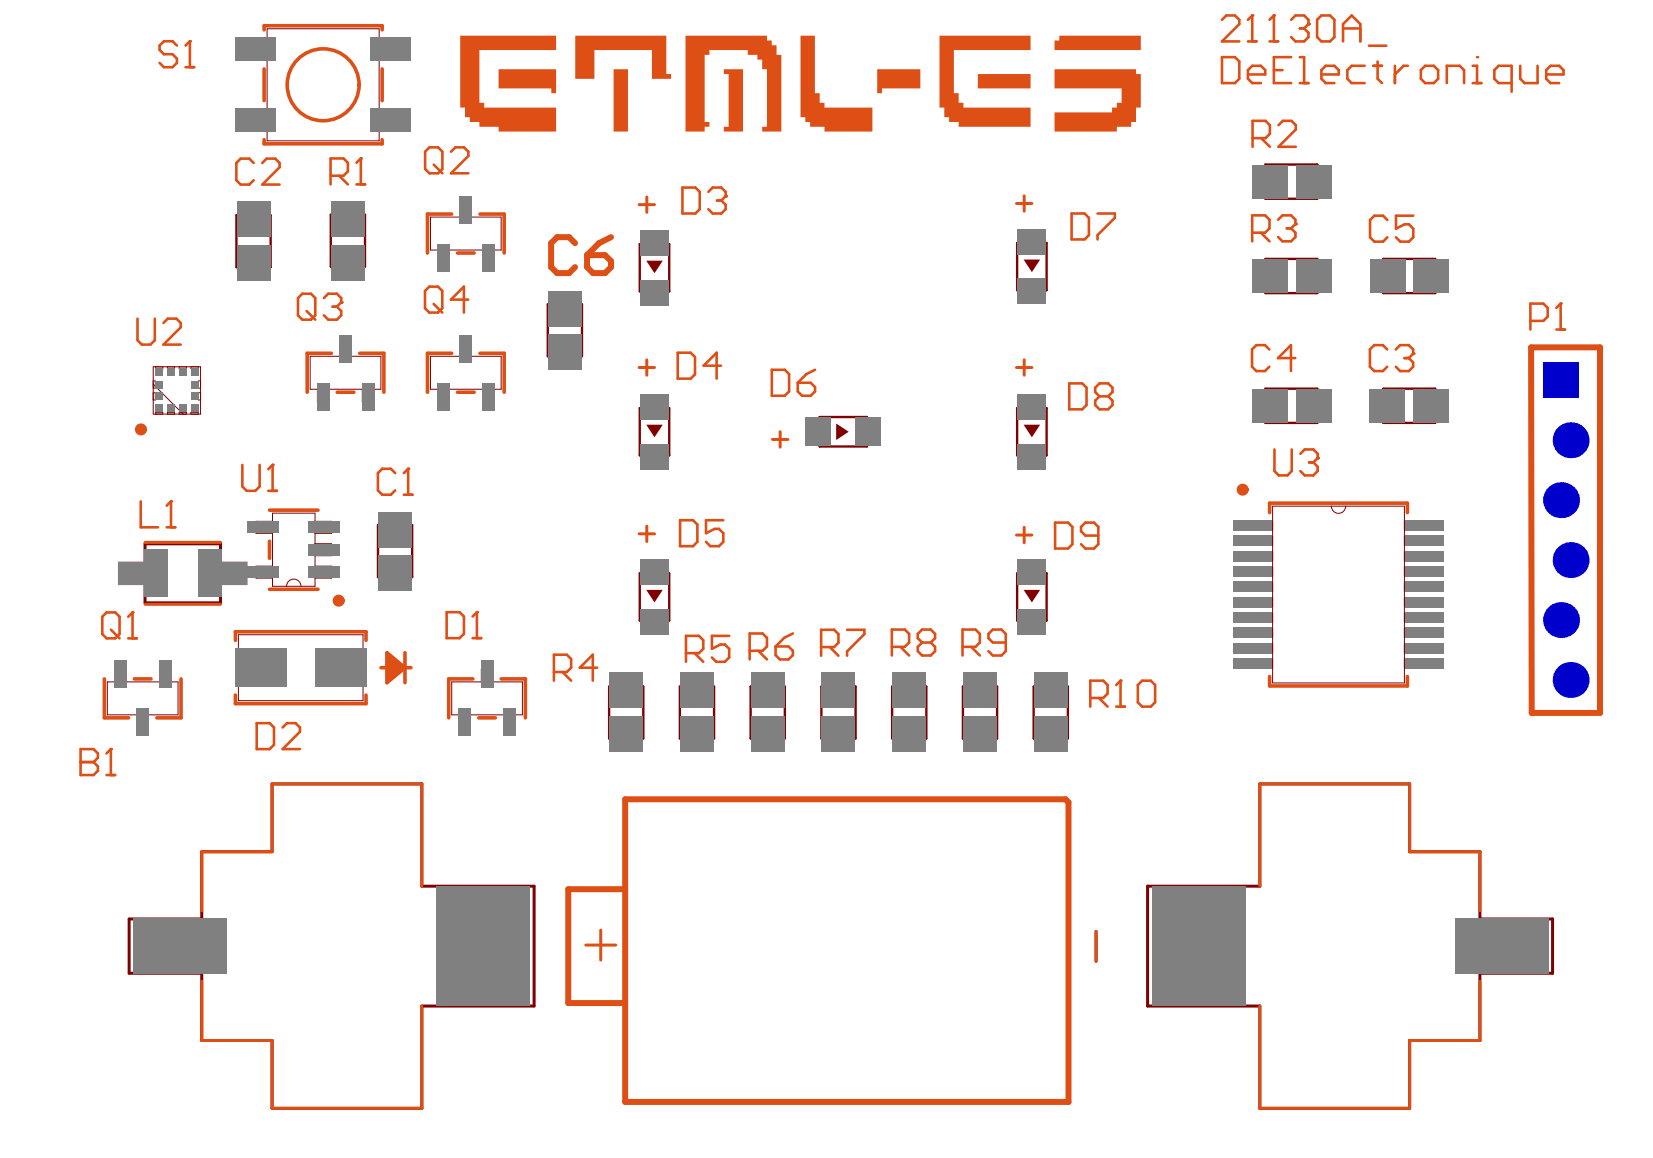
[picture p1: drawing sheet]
<svg xmlns="http://www.w3.org/2000/svg" width="233mm" height="163mm" viewBox="0 0 233 163" stroke-linecap="round" stroke-linejoin="round" font-family="sans-serif">
<g fill="#800000">
<path d="M91.2 83.2h2.3l-1.2 1.8z"/>
<path d="M91.2 36.8h2.3l-1.2 1.7z"/>
<path d="M144.4 83.2h2.3l-1.1 1.8z"/>
<path d="M144.4 36.6h2.3l-1.1 1.8z"/>
<path d="M91.2 59.9h2.3l-1.2 1.8z"/>
<path d="M118 59.7l1.7 1.2-1.7 1.2z"/>
<path d="M144.4 59.9h2.3l-1.1 1.8z"/>
</g>
<g fill="none" stroke="#800000" stroke-width=".14">
<path d="M37.7 4.1h15.8v15.8h-15.8zM37.7 15.4h-3.3v3.1h3.3M37.7 5.4h-3.3v3.1h3.3M53.5 15.4h3.2v3.1h-3.2M53.5 5.4h3.2v3.1h-3.2M60.7 30.6h10v4.7h-10zM61.7 35.3v1.8h1.6v-1.8M64.9 30.6v-1.8h1.6v1.8M68.1 35.3v1.8h1.6v-1.8M21.6 51.7h6.7v6.7h-6.7zM21.6 55.4h.3v1h-.3M21.6 53.7h.3v1h-.3"/>
<path d="M21.6 54.2l4.2 4.2M21.9 51.7v.3h1.1v-.3M21.9 58.4v-.2h1.1v.2M23.6 58.4v-.2h1v.2M23.6 51.7v.3h1v-.3M25.3 58.4v-.2h1v.2M25.3 51.7v.3h1v-.3M26.9 58.4v-.2h1.1v.2M26.9 51.7v.3h1.1v-.3M28.3 55.4h-.3v1h.3M28.3 53.7h-.3v1h.3M43.8 50.3h9.9v4.6h-9.9z"/>
<path d="M44.8 54.9v1.8h1.6v-1.8M47.9 50.3v-1.9h1.6v1.9M51.1 54.9v1.8h1.6v-1.8M60.7 50.3h10v4.6h-10zM61.7 54.9v1.8h1.6v-1.8M64.9 50.3v-1.9h1.6v1.9M68.1 54.9v1.8h1.6v-1.8M38.4 73.5h-2.3v1.7h2.3M38.4 72.4h6v10.3h-6zM38.4 79.9h-2.3v1.6h2.3M44.4 73.5h2.4v1.7h-2.4M44.4 79.9h2.4v1.6h-2.4"/>
<path d="M44.4 76.7h2.4v1.7h-2.4M179.5 73.5h-4.3v1.3h4.3M179.5 75.7h-4.3v1.2h4.3M179.5 77.8h-4.3v1.3h4.3M179.5 80h-4.3v1.3h4.3M179.5 71.4h18.6v24.9h-18.6zM187.8 71.4a1.01 1.01 0 0 0 1 1 1.01 1.01 0 0 0 1-1M198.1 73.5h4.4v1.3h-4.4M198.1 75.7h4.4v1.2h-4.4M198.1 77.8h4.4v1.3h-4.4M198.1 80h4.4v1.3h-4.4M15.1 96.2h10v4.6h-10z"/>
<path d="M16.2 96.2v-1.8h1.6v1.8M22.5 96.2v-1.8h1.6v1.8M33.6 89.5h17.6v9.3h-17.6zM40.4 82.7a1.01 1.01 0 0 1 1-1 1.01 1.01 0 0 1 1.1 1M53.7 94.2h4.3M54.6 93.8l2.5 .4M54.6 93.3l2.5 .9M54.6 92.9l2.5 1.3M54.6 92.5l2.5 1.7M54.6 92.1l2.5 2.1-2.5 2.1zM57.1 94.2l-2.5 .4M57.1 94.2l-2.5 .8"/>
<path d="M57.1 94.2l-2.5 1.2M57.1 94.2l-2.5 1.7M57.1 92.1v4.2M63.7 96.2h10v4.6h-10zM67.9 96.2v-1.8h1.6v1.8M179.5 82.1h-4.3v1.3h4.3M179.5 84.3h-4.3v1.3h4.3M179.5 86.5h-4.3v1.2h4.3M179.5 88.6h-4.3v1.3h4.3M179.5 90.8h-4.3v1.3h4.3M179.5 93h-4.3v1.2h4.3M198.1 93h4.4v1.2h-4.4"/>
<path d="M198.1 82.1h4.4v1.3h-4.4M198.1 84.3h4.4v1.3h-4.4M198.1 86.5h4.4v1.2h-4.4M198.1 88.6h4.4v1.3h-4.4M198.1 90.8h4.4v1.3h-4.4M19.3 100.8v1.8h1.6v-1.8M64.7 100.8v1.8h1.6v-1.8M71.1 100.8v1.8h1.6v-1.8"/>
<circle cx="45.6" cy="12" r="5.1"/>
</g>
<g fill="none" stroke="#800000" stroke-width=".33">
<path d="M33.4 30.4h4.8v7.3h-4.8zM46.7 30.3h4.8v7.3h-4.8zM90.3 34.4h4.1v6.7h-4.1zM143.5 34.3h4.1v6.6h-4.1zM178.5 23.2h7.3v4.8h-7.3zM178.5 36.5h7.3v4.8h-7.3zM195.1 36.5h7.4v4.8h-7.4zM77.3 42.9h4.8v7.3h-4.8zM90.3 57.6h4.1v6.6h-4.1zM115.6 58.8h6.7v4.2h-6.7zM143.5 57.6h4.1v6.6h-4.1zM178.5 54.8h7.3v4.9h-7.3z"/>
<path d="M195.1 54.8h7.4v4.9h-7.4zM53.3 74.1h4.8v7.3h-4.8zM85.9 96.8h4.9v7.4h-4.9zM90.3 80.9h4.1v6.6h-4.1zM95.9 96.8h4.8v7.4h-4.8zM105.9 96.8h4.8v7.4h-4.8zM115.9 96.8h4.8v7.4h-4.8zM125.9 96.8h4.8v7.4h-4.8zM135.8 96.8h4.9v7.4h-4.9zM143.5 80.9h4.1v6.6h-4.1zM145.8 96.8h4.8v7.4h-4.8z"/>
</g>
<path d="M20.5 76.7h10.6v8.3h-10.6zM18.2 129.6h10.3v-9.5h9.9v-9.5h21.1v14.4h15.8v16.9h-15.8v14.4h-21.1v-9.5h-9.9v-9.5h-10.3zM154.6 131.4v4.2M161.9 125h15.8v-14.4h21.2v9.5h9.9v9.5h10.2v7.7h-10.2v9.5h-9.9v9.5h-21.2v-14.4h-15.8z" fill="none" stroke="#800000" stroke-width=".42"/>
<g fill="#de4f16">
<path d="M102.1 9.8h2.7v8.8h-2.7v-.7h.7v-7.5h-.7z"/>
<path d="M70.3 9.8h8.1v3.3h-.6v-.6h-7.5z"/>
<path d="M123.7 9.8h6.1v2.7h-5.4v.6h-.7z"/>
<path d="M149.4 5h11.5v2.1h-12.1v-1.4h.6z"/>
<path d="M64.9 5h13.5v2.1h-10.8v7.4h.7v.7h10.1v3.4h-8.1v-.7h-2.7v-.7h-1.3v-.7h-.7v-1.3h-.7z"/>
<path d="M96.7 5h11.5v.7h.7v.7h.6v1.3h.7v10.9h-2.7v-.7h.7v-8.1h-.7v-1.4h-.7v-.7h-1.3v-.6h-5.4v.6h-.7v9.5h.7v.7h-.7v.7h-2.7z"/>
<path d="M86.6 9.8h2v8.8h-2z"/>
<path d="M112.9 5h2.1v8.1h.6v1.4h.7v.7h6.8v3.4h-6.8v-.7h-2v-.7h-.7v-.7h-.7z"/>
<path d="M148.8 9.8h11.5v.6h.6v4.8h-.6v2h-.7v.7h-2v.7h-8.8v-2.7h8.1v-.7h.7v-.7h.6v-2h-9.4z"/>
<path d="M137.9 10.4h7.5v2.1h-7.5z"/>
<path d="M81.2 5h12.8v5.4h.7v.7h-2.7v-4h-8.1v4h-2.7z"/>
<path d="M132.5 5h12.9v2.1h-10.8v6h.6v1.4h.7v.7h9.5v2.7h-10.2v-.7h-1.3v-.7h-.7v-1.3h-.7z"/>
</g>
<g fill="none" stroke="#de4f16" stroke-width=".51">
<path d="M37.3 4.2v-.6h16.6v.6M37.3 9.7v4.5M37.3 19.7v.6h16.6v-.6M53.9 9.7v4.5M63.7 30.2h-3.4v5.5M64.5 35.7h2.4M67.7 30.2h3.4v5.5M46.7 49.8h-3.4v5.5M47.6 55.3h2.3M50.7 49.8h3.5v5.5M63.7 49.8h-3.4v5.5M64.5 55.3h2.4"/>
<path d="M67.7 49.8h3.4v5.5M38 76.3v2.4M38 72h6.9M179.1 72.3v-1.3h19.4v1.3M14.7 95.8v5.5h3.4M19 95.8h2.3M25.5 95.8v5.5h-3.4M33.2 90.3v-1.2h18.4v1.2M33.2 98v1.3h18.4v-1.3M38 83.1h6.9M53.7 94.2h4.3M54.6 93.8l2.5 .4"/>
<path d="M54.6 93.3l2.5 .9M54.6 92.9l2.5 1.3M54.6 92.5l2.5 1.7M54.6 92.1l2.5 2.1-2.5 2.1zM57.1 94.2l-2.5 .4M57.1 94.2l-2.5 .8M57.1 94.2l-2.5 1.2M57.1 94.2l-2.5 1.7M57.1 92.1v4.2M66.7 95.8h-3.4v5.5M70.7 95.8h3.4v5.5M179.1 95.4v1.4h19.4v-1.4"/>
<path d="M67.5 101.3h2.4"/>
</g>
<g fill="none" stroke="#de4f16" stroke-width=".42">
<path d="M90.2 51.8h2.1M91.2 50.8v2.1M143.4 51.8h2.2M144.5 50.8v2.1M20.5 76.5h10.6M20.5 85.2h10.6M28.5 138.4v8.4h9.9v9.5h21.1v-14.4M59.5 125v-14.4h-21.1v9.5h-9.9v8.4M82.6 133.3h4.3M84.7 131.2v4.2M154.6 131.4v4.2M177.7 125v-14.4h21.2v9.5h9.9v8.4"/>
<path d="M208.8 138.4v8.4h-9.9v9.5h-21.2v-14.4"/>
</g>
<path d="M216 49h9.7v51.6h-9.6zM88.2 112.7h62.1l.4 .5v42.2h-62.5zM88.2 125.4h-8v16.1h8" fill="none" stroke="#de4f16" stroke-width=".84"/>
<path d="M15 86.4h1.3l.6 .6v2.4l-.6 .6h-1.3l-.6-.6v-2.4zM15.6 88.8l1.3 1.2M18.1 90h1.2M18.7 86.4v3.6" fill="none" stroke="#de4f16" stroke-width=".37"/>
<circle cx="18.7" cy="86.4" r=".18" fill="#de4f16"/>
<path d="M34.2 65.6v3l.6 .6h1.2l.6-.6v-3M37.8 69.2h1.3M38.5 65.6v3.6M18.7 86.4l-.6 .6" fill="none" stroke="#de4f16" stroke-width=".37"/>
<circle cx="38.5" cy="65.6" r=".18" fill="#de4f16"/>
<path d="M19.9 70.7v3.7h2.4M23.5 74.4h1.2M24.1 70.7v3.7M38.5 65.6l-.7 .6" fill="none" stroke="#de4f16" stroke-width=".37"/>
<path d="M90.2 28.9h2.1M91.2 27.8v2.2M143.4 28.7h2.2M144.5 27.6v2.2M90.2 75.3h2.1M91.2 74.2v2.2M109 62h2.1M110.1 60.9v2.2M143.4 75.5h2.2M144.5 74.4v2.2" fill="none" stroke="#de4f16" stroke-width=".42"/>
<circle cx="24.1" cy="70.7" r=".18" fill="#de4f16"/>
<path d="M35.8 23l-.6-.6h-1.2l-.7 .6v2.4l.7 .6h1.2l.6-.6M37 23l.6-.6h1.2l.6 .6v.6l-2.4 2.4h2.4M46.6 24.8h1.9l.6-.6v-1.2l-.6-.6h-1.9v3.6M47.9 24.8l1.2 1.2M50.3 26h1.2M50.9 22.4v3.6M24.1 70.7l-.6 .6" fill="none" stroke="#de4f16" stroke-width=".37"/>
<circle cx="50.9" cy="22.4" r=".18" fill="#de4f16"/>
<path d="M50.9 22.4l-.6 .6M95.6 49.8h1.8l.6 .6v2.4l-.6 .6h-1.8zM101.7 51.6h-2.4l1.8-1.8v3.6M96.8 92.1h1.8l.6-.6v-1.2l-.6-.6h-1.8v3.6M98 92.1l1.2 1.2M102.9 89.7h-2.5v1.8l1.2-.6h.7l.6 .6v1.2l-.6 .6h-1.3l-.6-.6M153.8 98.5h1.8l.6-.7v-1.2l-.6-.6h-1.8v3.7M155 98.5l1.2 1.2M157.5 99.7h1.2M158.1 96v3.7" fill="none" stroke="#de4f16" stroke-width=".37"/>
<circle cx="158.1" cy="96" r=".18" fill="#de4f16"/>
<path d="M151.2 30.1h1.8l.6 .6v2.5l-.6 .6h-1.8zM154.8 30.1h2.5v.6l-2.5 2.5v.6M179.8 63.4v3l.6 .7h1.2l.6-.7v-3M183.4 64l.7-.6h1.2l.6 .6v.6M158.1 96l-.6 .6M161.1 96h1.2l.7 .6v2.5l-.7 .6h-1.2l-.6-.6v-2.5z" fill="none" stroke="#de4f16" stroke-width=".37"/>
<circle cx="185.9" cy="64.6" r=".18" fill="#de4f16"/>
<path d="M176.6 32.8h1.9l.6-.6v-1.2l-.6-.6h-1.9v3.6M177.9 32.8l1.2 1.2M180.3 31l.6-.6h1.2l.6 .6v.6M179.1 49.3l-.6-.6h-1.3l-.6 .6v2.4l.6 .6h1.3l.6-.6M182.7 50.5h-2.4l1.8-1.8v3.6M184.7 65.2h.6M185.3 65.2l.6 .6v.6l-.6 .7h-1.2l-.7-.7M185.9 64.6l-.6 .6" fill="none" stroke="#de4f16" stroke-width=".37"/>
<circle cx="182.7" cy="31.6" r=".18" fill="#de4f16"/>
<path d="M181.5 32.2h.6M182.1 32.2l.6 .6v.6l-.6 .6h-1.2l-.6-.6M182.7 31.6l-.6 .6M195.7 49.3l-.6-.6h-1.2l-.7 .6v2.4l.7 .6h1.2l.6-.6M196.9 49.3l.6-.6h1.2l.6 .6v.6" fill="none" stroke="#de4f16" stroke-width=".37"/>
<circle cx="199.3" cy="49.9" r=".18" fill="#de4f16"/>
<path d="M25 6.4l-.7-.6h-1.2l-.6 .6v.6l.6 .6h1.2l.7 .7v.6l-.7 .6h-1.2l-.6-.6M26.2 9.5h1.2M26.8 5.8v3.7M195.7 31l-.6-.6h-1.2l-.6 .6v2.5l.6 .6h1.2l.6-.6M199.4 30.4h-2.5v1.9l1.2-.7h.7l.6 .7v1.2l-.6 .6h-1.3l-.6-.6M19.4 44.9v3.1l.6 .6h1.2l.6-.6v-3.1M23.1 45.6l.6-.7h1.2l.6 .7v.6l-2.4 2.4h2.4M198.1 50.5h.6M198.7 50.5l.6 .6v.6l-.6 .6h-1.2l-.6-.6M199.3 49.9l-.6 .6" fill="none" stroke="#de4f16" stroke-width=".37"/>
<circle cx="26.8" cy="5.8" r=".18" fill="#de4f16"/>
<path d="M26.8 5.8l-.6 .6M42.6 41.4h1.3l.6 .6v2.5l-.6 .6h-1.3l-.6-.6v-2.5zM43.3 43.9l1.2 1.2M45.7 42l.6-.6h1.2l.6 .6v.6" fill="none" stroke="#de4f16" stroke-width=".37"/>
<circle cx="48.1" cy="42.6" r=".18" fill="#de4f16"/>
<path d="M46.9 43.3h.6M47.5 43.3l.6 .6v.6l-.6 .6h-1.2l-.6-.6M48.1 42.6l-.6 .7M63 86.4h1.8l.6 .6v2.4l-.6 .6h-1.8zM66.7 90h1.2M67.3 86.4v3.6" fill="none" stroke="#de4f16" stroke-width=".37"/>
<circle cx="67.3" cy="86.4" r=".18" fill="#de4f16"/>
<path d="M96.3 26.5h1.8l.6 .6v2.4l-.6 .6h-1.8zM99.9 27.1l.6-.6h1.3l.6 .6v.6M60.6 40.4h1.2l.6 .6v2.5l-.6 .6h-1.2l-.6-.6v-2.5zM61.2 42.9l1.2 1.2M66.1 42.3h-2.5l1.8-1.9v3.7M95.9 73.4h1.9l.6 .6v2.4l-.6 .6h-1.9zM102 73.4h-2.4v1.8l1.2-.6h.6l.6 .6v1.2l-.6 .6h-1.2l-.6-.6M67.3 86.4l-.6 .6" fill="none" stroke="#de4f16" stroke-width=".37"/>
<circle cx="102.4" cy="27.7" r=".18" fill="#de4f16"/>
<g fill="none" stroke="#de4f16" stroke-width=".37">
<path d="M176.7 19.5h1.8l.6-.6v-1.2l-.6-.7h-1.8v3.7M177.9 19.5l1.2 1.2M180.4 17.7l.6-.7h1.2l.6 .7v.6l-2.4 2.4h2.4M101.1 28.3h.7M101.8 28.3l.6 .6v.6l-.6 .6h-1.3l-.6-.6M102.4 27.7l-.6 .6M150.8 54.1h1.9l.6 .6v2.4l-.6 .6h-1.9zM155.1 55.9l-.6 .6v.6l.6 .6h1.2l.6-.6v-.6l-.6-.6M155.1 55.9l-.6-.6v-.6l.6-.6h1.2l.6 .6v.6l-.6 .6M155.1 55.9h1.2M148.8 73.7h1.9l.6 .6v2.5l-.6 .6h-1.9zM154.9 75.5h-1.8l-.6-.6v-.6l.6-.6h1.2l.6 .6v2.5l-.6 .6h-1.2l-.6-.6"/>
<path d="M115.8 91.3h1.9l.6-.6v-1.3l-.6-.6h-1.9v3.7M117.1 91.3l1.2 1.2M119.5 88.8h2.4v.6l-2.4 2.5v.6M125.8 91.2h1.8l.6-.6v-1.2l-.6-.6h-1.8v3.7M127 91.2l1.2 1.3M130.1 90.6l-.6-.6v-.6l.6-.6h1.2l.6 .6v.6l-.6 .6M130.1 90.6l-.6 .6v.6l.6 .7h1.2l.6-.7v-.6l-.6-.6M130.1 90.6h1.2M11.4 105.7v3.6h1.8l.6-.6v-.6l-.6-.6h-1.8"/>
</g>
<circle cx="11.4" cy="107.5" r=".18" fill="#de4f16"/>
<path d="M11.4 105.7h1.8l.6 .6v.6l-.6 .6h-1.8M15 109.3h1.2M15.6 105.7v3.6" fill="none" stroke="#de4f16" stroke-width=".37"/>
<circle cx="15.6" cy="105.7" r=".18" fill="#de4f16"/>
<g fill="none" stroke="#de4f16" stroke-width=".37">
<path d="M60.6 20.8h1.2l.6 .6v2.4l-.6 .6h-1.2l-.6-.6v-2.4zM61.2 23.2l1.2 1.2M63.6 21.4l.6-.6h1.3l.6 .6v.6l-2.5 2.4h2.5M215.9 45.3h1.8l.6-.6v-1.3l-.6-.6h-1.8v3.7M219.6 46.5h1.2M220.2 42.8v3.7M105.8 91.8h1.8l.6-.6v-1.2l-.6-.6h-1.8v3.6M107 91.8l1.2 1.2M109.4 91.2h1.8l.7 .6v.6l-.7 .6h-1.2l-.6-.6zM111.9 89.4l-1.3 .6-1.2 1.2M15.6 105.7l-.6 .6M36.2 102h1.8l.7 .6v2.5l-.7 .6h-1.8z"/>
<path d="M39.9 102.6l.6-.6h1.2l.6 .6v.6l-2.4 2.5h2.4"/>
</g>
<circle cx="220.2" cy="42.8" r=".18" fill="#de4f16"/>
<path d="M108.9 52.2h1.8l.6 .6v2.4l-.6 .6h-1.8zM112.5 54h1.9l.6 .6v.6l-.6 .6h-1.3l-.6-.6zM115 52.2l-1.2 .6-1.3 1.2M220.2 42.8l-.6 .6M55.7 66.7l-.6-.6h-1.2l-.6 .6v2.5l.6 .6h1.2l.6-.6M57 69.8h1.2M57.6 66.1v3.7M78.1 94.8h1.9l.6-.6v-1.2l-.6-.7h-1.9v3.7M79.4 94.8l1.2 1.2M84.2 94.2h-2.4l1.8-1.9v3.7" fill="none" stroke="#de4f16" stroke-width=".37"/>
<circle cx="57.6" cy="66.1" r=".18" fill="#de4f16"/>
<path d="M172.4 2.8l.6-.6h1.2l.6 .6v.6l-2.4 2.4h2.4M176 5.8h1.3M176.7 2.2v3.6M57.6 66.1l-.6 .6M135.8 91.2h1.8l.6-.6v-1.2l-.6-.6h-1.8v3.7M137 91.2l1.2 1.3M141.9 90.6h-1.8l-.7-.6v-.6l.7-.6h1.2l.6 .6v2.4l-.6 .7h-1.2l-.7-.7" fill="none" stroke="#de4f16" stroke-width=".37"/>
<path d="M81.1 34.3l-.8-.8h-1.7l-.9 .8v3.4l.9 .8h1.7l.8-.8M82.8 36h2.5l.9 .8v.9l-.9 .8h-1.6l-.9-.8zM86.2 33.5l-1.7 .8-1.7 1.7" fill="none" stroke="#de4f16" stroke-width=".84"/>
<circle cx="176.7" cy="2.2" r=".18" fill="#de4f16"/>
<path d="M176.7 2.2l-.7 .6M179.1 5.8h1.2M179.7 2.2v3.6" fill="none" stroke="#de4f16" stroke-width=".37"/>
<circle cx="179.7" cy="2.2" r=".18" fill="#de4f16"/>
<path d="M179.7 2.2l-.6 .6M182.1 2.8l.7-.6h1.2l.6 .6v.6" fill="none" stroke="#de4f16" stroke-width=".37"/>
<circle cx="184.6" cy="3.4" r=".18" fill="#de4f16"/>
<g fill="none" stroke="#de4f16" stroke-width=".37">
<path d="M172.4 8.1h1.8l.6 .6v2.4l-.6 .6h-1.8zM176 10.5h2.5v-.6l-.6-.6h-1.2l-.7 .6v1.2l.7 .6h1.2M179.7 9.9h1.2M182.1 8.1h-2.4v3.6h2.4M183.4 4h.6M183.4 11.7h1.2M183.4 8.1h.6v3.6M184 4l.6 .6v.6l-.6 .6h-1.2l-.7-.6M184.6 3.4l-.6 .6M186.4 2.2h1.2l.6 .6v2.4l-.6 .6h-1.2l-.6-.6v-2.4zM186.4 10.5h2.5v-.6l-.7-.6h-1.2l-.6 .6v1.2l.6 .6h1.2M189.5 4h2.4"/>
<path d="M189.5 5.8v-2.4l1.2-1.2 1.2 1.2v2.4M192.5 9.3h-1.8l-.6 .6v1.2l.6 .6h1.8M193.1 6.5h2.5M193.7 9.3h1.2M194.3 8.7v2.4l.6 .6M196.8 9.3v2.4M198.6 9.3h-.6l-1.2 1.2M201 9.3h1.3l.6 .6v1.2l-.6 .6h-1.3l-.6-.6v-1.2zM204.1 11.7v-2.4h1.8l.6 .6v1.8M207.8 11.7h1.2M207.8 9.3h.6v2.4"/>
</g>
<circle cx="208.4" cy="8.1" r=".18" fill="#de4f16"/>
<path d="M213.2 11.7h-1.8l-.6-.6v-1.2l.6-.6h1.8v3.6M214.5 9.3v1.8l.6 .6h1.8v-2.4M218.1 10.5h2.5v-.6l-.7-.6h-1.2l-.6 .6v1.2l.6 .6h1.2" fill="none" stroke="#de4f16" stroke-width=".37"/>
<g fill="none" stroke="#de4f16" stroke-width=".84">
<circle cx="19.9" cy="60.6" r=".42"/>
<circle cx="175.3" cy="69.1" r=".42"/>
<circle cx="47.8" cy="84.7" r=".42"/>
</g>
<circle cx="45.6" cy="12" r="5.1" fill="none" stroke="#de4f16" stroke-width=".51"/>
<g fill="#808080">
<path d="M16.6 79.2h3.7v-1.7h3.3v6.7h-3.3v-1.7h-3.7z"/>
<path d="M27.9 77.5h3.4v1.7h3.6v3.3h-3.6v1.7h-3.4z"/>
</g>
<g fill="#00c">
<circle cx="220.2" cy="87.5" r="2.53"/>
<circle cx="220.2" cy="70.5" r="2.53"/>
<circle cx="221.6" cy="79" r="2.53"/>
<circle cx="221.6" cy="95.9" r="2.53"/>
<circle cx="221.6" cy="62.1" r="2.53"/>
</g>
<path d="M217.7 51.1h5.1v5.1h-5.1z" fill-rule="evenodd" fill="#00c"/>
<g fill="#808080">
<path d="M21.9 57.1h1.1v1.1h-1.1z" fill-rule="evenodd"/>
<path d="M23.6 57.1h1v1.1h-1z" fill-rule="evenodd"/>
<path d="M25.3 57.1h1v1.1h-1z" fill-rule="evenodd"/>
<path d="M21.9 55.4h1.1v1h-1.1z" fill-rule="evenodd"/>
<path d="M25.3 52h1v1.1h-1z" fill-rule="evenodd"/>
<path d="M23.6 52h1v1.1h-1z" fill-rule="evenodd"/>
<path d="M21.9 52h1.1v1.1h-1.1z" fill-rule="evenodd"/>
<path d="M21.9 53.7h1.1v1h-1.1z" fill-rule="evenodd"/>
<path d="M34.9 79.9h4.4v1.6h-4.4z" fill-rule="evenodd"/>
<path d="M90.3 62.6h4v3.6h-4z" fill-rule="evenodd"/>
<path d="M90.3 55.6h4v3.6h-4z" fill-rule="evenodd"/>
<path d="M143.6 62.6h4v3.6h-4z" fill-rule="evenodd"/>
<path d="M143.6 55.6h4v3.6h-4z" fill-rule="evenodd"/>
<path d="M176.6 54.9h5v4.7h-5z" fill-rule="evenodd"/>
<path d="M176.6 36.6h5v4.7h-5z" fill-rule="evenodd"/>
<path d="M182.8 54.9h5v4.7h-5z" fill-rule="evenodd"/>
<path d="M182.8 36.6h5v4.7h-5z" fill-rule="evenodd"/>
<path d="M16.1 93.2h1.7v3.9h-1.7z" fill-rule="evenodd"/>
<path d="M22.4 93.2h1.8v3.9h-1.8z" fill-rule="evenodd"/>
<path d="M34.9 73.5h4.4v1.7h-4.4z" fill-rule="evenodd"/>
<path d="M44.7 54h1.8v3.9h-1.8z" fill-rule="evenodd"/>
<path d="M51 54h1.8v3.9h-1.8z" fill-rule="evenodd"/>
<path d="M47.9 47.3h1.7v3.8h-1.7z" fill-rule="evenodd"/>
<path d="M64.7 99.9h1.7v3.9h-1.7z" fill-rule="evenodd"/>
<path d="M61.7 54h1.7v3.9h-1.7z" fill-rule="evenodd"/>
<path d="M64.8 47.3h1.8v3.8h-1.8z" fill-rule="evenodd"/>
<path d="M64.8 27.6h1.8v3.9h-1.8z" fill-rule="evenodd"/>
<path d="M61.7 34.4h1.7v3.9h-1.7z" fill-rule="evenodd"/>
<path d="M67.8 93.2h1.8v3.9h-1.8z" fill-rule="evenodd"/>
<path d="M71 99.9h1.8v3.9h-1.8z" fill-rule="evenodd"/>
<path d="M68 54h1.8v3.9h-1.8z" fill-rule="evenodd"/>
<path d="M68 34.4h1.8v3.9h-1.8z" fill-rule="evenodd"/>
<path d="M90.3 78.9h4v3.6h-4z" fill-rule="evenodd"/>
<path d="M90.3 85.9h4v3.6h-4z" fill-rule="evenodd"/>
<path d="M90.3 32.4h4v3.7h-4z" fill-rule="evenodd"/>
<path d="M90.3 39.4h4v3.7h-4z" fill-rule="evenodd"/>
<path d="M96 94.9h4.6v5h-4.6z" fill-rule="evenodd"/>
<path d="M116 94.9h4.6v5h-4.6z" fill-rule="evenodd"/>
<path d="M135.9 94.9h4.7v5h-4.7z" fill-rule="evenodd"/>
<path d="M143.6 78.9h4v3.6h-4z" fill-rule="evenodd"/>
<path d="M143.6 85.9h4v3.6h-4z" fill-rule="evenodd"/>
<path d="M143.6 32.3h4v3.6h-4z" fill-rule="evenodd"/>
<path d="M143.6 39.3h4v3.6h-4z" fill-rule="evenodd"/>
<path d="M20.3 77.5h3.3v6.7h-3.3z" fill-rule="evenodd"/>
<path d="M27.9 77.5h3.4v6.7h-3.4z" fill-rule="evenodd"/>
<path d="M96 101.1h4.6v4.9h-4.6z" fill-rule="evenodd"/>
<path d="M116 101.1h4.6v4.9h-4.6z" fill-rule="evenodd"/>
<path d="M135.9 101.1h4.7v4.9h-4.7z" fill-rule="evenodd"/>
<path d="M176.6 23.3h5v4.7h-5z" fill-rule="evenodd"/>
<path d="M182.8 23.3h5v4.7h-5z" fill-rule="evenodd"/>
<path d="M26.9 57.1h1.1v1.1h-1.1z" fill-rule="evenodd"/>
<path d="M26.9 55.4h1.1v1h-1.1z" fill-rule="evenodd"/>
<path d="M26.9 53.7h1.1v1h-1.1z" fill-rule="evenodd"/>
<path d="M26.9 52h1.1v1.1h-1.1z" fill-rule="evenodd"/>
<path d="M43.6 79.9h4.3v1.6h-4.3z" fill-rule="evenodd"/>
<path d="M43.6 76.7h4.3v1.7h-4.3z" fill-rule="evenodd"/>
<path d="M33.4 28.4h4.7v5h-4.7z" fill-rule="evenodd"/>
<path d="M46.7 28.4h4.7v5h-4.7z" fill-rule="evenodd"/>
<path d="M33.2 15.3h5.7v3.3h-5.7z" fill-rule="evenodd"/>
<path d="M174 90.7h5.5v1.5h-5.5z" fill-rule="evenodd"/>
<path d="M174 92.9h5.5v1.4h-5.5z" fill-rule="evenodd"/>
<path d="M174 82.1h5.5v1.4h-5.5z" fill-rule="evenodd"/>
<path d="M174 84.2h5.5v1.5h-5.5z" fill-rule="evenodd"/>
<path d="M174 86.4h5.5v1.4h-5.5z" fill-rule="evenodd"/>
<path d="M174 75.6h5.5v1.4h-5.5z" fill-rule="evenodd"/>
<path d="M174 77.7h5.5v1.5h-5.5z" fill-rule="evenodd"/>
<path d="M174 79.9h5.5v1.4h-5.5z" fill-rule="evenodd"/>
<path d="M174 73.4h5.5v1.4h-5.5z" fill-rule="evenodd"/>
<path d="M198.2 92.9h5.5v1.4h-5.5z" fill-rule="evenodd"/>
<path d="M198.2 90.7h5.5v1.5h-5.5z" fill-rule="evenodd"/>
<path d="M198.2 86.4h5.5v1.4h-5.5z" fill-rule="evenodd"/>
<path d="M198.2 84.2h5.5v1.5h-5.5z" fill-rule="evenodd"/>
<path d="M198.2 82.1h5.5v1.4h-5.5z" fill-rule="evenodd"/>
<path d="M198.2 79.9h5.5v1.4h-5.5z" fill-rule="evenodd"/>
<path d="M198.2 77.7h5.5v1.5h-5.5z" fill-rule="evenodd"/>
<path d="M198.2 75.6h5.5v1.4h-5.5z" fill-rule="evenodd"/>
<path d="M198.2 73.4h5.5v1.4h-5.5z" fill-rule="evenodd"/>
<path d="M199.4 54.9h4.9v4.7h-4.9z" fill-rule="evenodd"/>
<path d="M193.2 54.9h5v4.7h-5z" fill-rule="evenodd"/>
<path d="M193.3 36.6h5v4.7h-5z" fill-rule="evenodd"/>
<path d="M199.4 36.6h5v4.7h-5z" fill-rule="evenodd"/>
<path d="M19.2 99.9h1.8v3.9h-1.8z" fill-rule="evenodd"/>
<path d="M33.1 91.4h7.3v5.5h-7.3z" fill-rule="evenodd"/>
<path d="M44.5 91.4h7.2v5.5h-7.2z" fill-rule="evenodd"/>
<path d="M43.6 73.5h4.3v1.7h-4.3z" fill-rule="evenodd"/>
<path d="M33.4 34.6h4.7v5h-4.7z" fill-rule="evenodd"/>
<path d="M46.7 34.6h4.7v5h-4.7z" fill-rule="evenodd"/>
<path d="M33.2 5.3h5.7v3.3h-5.7z" fill-rule="evenodd"/>
<path d="M77.4 41h4.6v5h-4.6z" fill-rule="evenodd"/>
<path d="M86 94.9h4.7v5h-4.7z" fill-rule="evenodd"/>
<path d="M106 94.9h4.6v5h-4.6z" fill-rule="evenodd"/>
<path d="M125.9 94.9h4.7v5h-4.7z" fill-rule="evenodd"/>
<path d="M120.6 58.9h3.7v4h-3.7z" fill-rule="evenodd"/>
<path d="M113.6 58.9h3.7v4h-3.7z" fill-rule="evenodd"/>
<path d="M145.9 94.9h4.7v5h-4.7z" fill-rule="evenodd"/>
<path d="M174 88.6h5.5v1.4h-5.5z" fill-rule="evenodd"/>
<path d="M198.2 88.6h5.5v1.4h-5.5z" fill-rule="evenodd"/>
<path d="M77.4 47.2h4.6v5h-4.6z" fill-rule="evenodd"/>
<path d="M61.6 125h13.1v16.9h-13.1z" fill-rule="evenodd"/>
<path d="M86 101.1h4.7v4.9h-4.7z" fill-rule="evenodd"/>
<path d="M106 101.1h4.6v4.9h-4.6z" fill-rule="evenodd"/>
<path d="M125.9 101.1h4.7v4.9h-4.7z" fill-rule="evenodd"/>
<path d="M145.9 101.1h4.7v4.9h-4.7z" fill-rule="evenodd"/>
<path d="M205.2 129.6h13.2v7.7h-13.2z" fill-rule="evenodd"/>
<path d="M52.3 15.3h5.6v3.3h-5.6z" fill-rule="evenodd"/>
<path d="M53.4 72.2h4.7v5h-4.7z" fill-rule="evenodd"/>
<path d="M52.3 5.3h5.6v3.3h-5.6z" fill-rule="evenodd"/>
<path d="M53.4 78.4h4.7v5h-4.7z" fill-rule="evenodd"/>
<path d="M18.8 129.6h13.2v7.7h-13.2z" fill-rule="evenodd"/>
<path d="M162.5 125h13.2v16.9h-13.2z" fill-rule="evenodd"/>
</g>
</svg>
